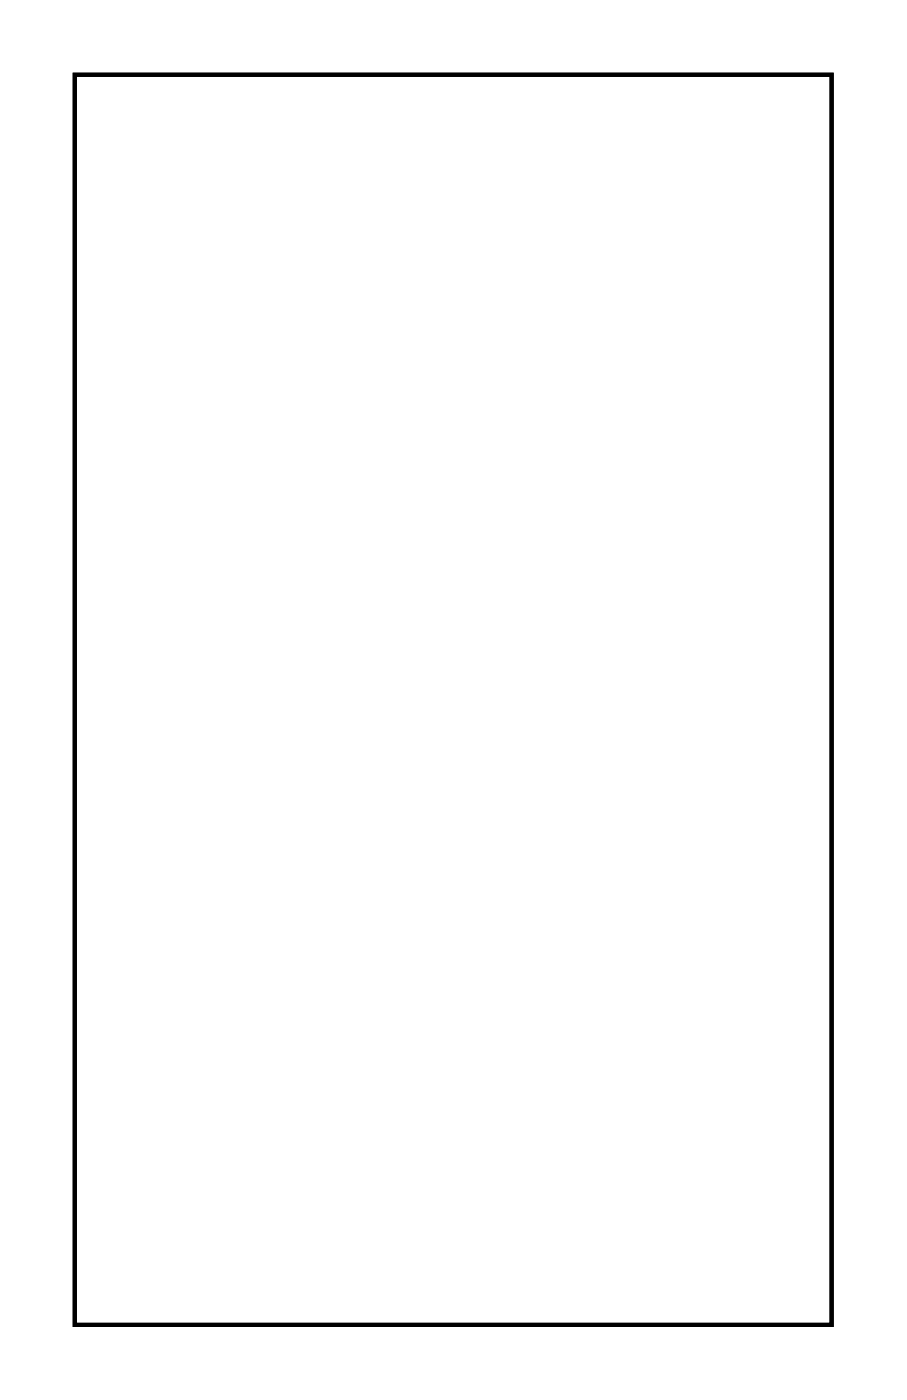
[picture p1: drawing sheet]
<svg xmlns="http://www.w3.org/2000/svg" width="44mm" height="68mm" viewBox="0 0 44 68" stroke-linecap="round" stroke-linejoin="round" font-family="sans-serif">
<path d="M3.6 3.6h36.8v60.8h-36.8z" fill="none" stroke="#000" stroke-width=".2"/>
<path d="M3.6 3.6v60.8h36.8v-60.8zM3.6 3.6h36.8v60.8h-36.8z" fill="#000"/>
<path d="M6.9 37.3h1.5v1.5h-1.5z" fill="#fff"/>
<path d="M6.9 37.3h1.5v1.5h-1.5z" fill="none" stroke="#fff" stroke-width=".76" stroke-linecap="butt"/>
<circle cx="7.6" cy="38.1" r=".76" fill="#fff"/>
<circle cx="7.6" cy="38.1" r=".76" fill="none" stroke="#fff" stroke-width=".76" stroke-linecap="butt"/>
<circle cx="7.6" cy="40.6" r=".76" fill="#fff"/>
<circle cx="7.6" cy="40.6" r=".76" fill="none" stroke="#fff" stroke-width=".76" stroke-linecap="butt"/>
<circle cx="7.6" cy="43.1" r=".76" fill="#fff"/>
<circle cx="7.6" cy="43.1" r=".76" fill="none" stroke="#fff" stroke-width=".76" stroke-linecap="butt"/>
<circle cx="7.6" cy="45.7" r=".76" fill="#fff"/>
<circle cx="7.6" cy="45.7" r=".76" fill="none" stroke="#fff" stroke-width=".76" stroke-linecap="butt"/>
<circle cx="7.6" cy="48.2" r=".76" fill="#fff"/>
<circle cx="7.6" cy="48.2" r=".76" fill="none" stroke="#fff" stroke-width=".76" stroke-linecap="butt"/>
<circle cx="7.6" cy="50.8" r=".76" fill="#fff"/>
<circle cx="7.6" cy="50.8" r=".76" fill="none" stroke="#fff" stroke-width=".76" stroke-linecap="butt"/>
<circle cx="7.6" cy="53.3" r=".76" fill="#fff"/>
<circle cx="7.6" cy="53.3" r=".76" fill="none" stroke="#fff" stroke-width=".76" stroke-linecap="butt"/>
<circle cx="7.6" cy="55.8" r=".76" fill="#fff"/>
<circle cx="7.6" cy="55.8" r=".76" fill="none" stroke="#fff" stroke-width=".76" stroke-linecap="butt"/>
<circle cx="7.6" cy="58.4" r=".76" fill="#fff"/>
<circle cx="7.6" cy="58.4" r=".76" fill="none" stroke="#fff" stroke-width=".76" stroke-linecap="butt"/>
<path d="M12 37.3h1.5v1.5h-1.5z" fill="#fff"/>
<path d="M12 37.3h1.5v1.5h-1.5z" fill="none" stroke="#fff" stroke-width=".76" stroke-linecap="butt"/>
<circle cx="12.7" cy="38.1" r=".76" fill="#fff"/>
<circle cx="12.7" cy="38.1" r=".76" fill="none" stroke="#fff" stroke-width=".76" stroke-linecap="butt"/>
<circle cx="12.7" cy="40.6" r=".76" fill="#fff"/>
<circle cx="12.7" cy="40.6" r=".76" fill="none" stroke="#fff" stroke-width=".76" stroke-linecap="butt"/>
<circle cx="12.7" cy="43.1" r=".76" fill="#fff"/>
<circle cx="12.7" cy="43.1" r=".76" fill="none" stroke="#fff" stroke-width=".76" stroke-linecap="butt"/>
<circle cx="12.7" cy="45.7" r=".76" fill="#fff"/>
<circle cx="12.7" cy="45.7" r=".76" fill="none" stroke="#fff" stroke-width=".76" stroke-linecap="butt"/>
<circle cx="12.7" cy="48.2" r=".76" fill="#fff"/>
<circle cx="12.7" cy="48.2" r=".76" fill="none" stroke="#fff" stroke-width=".76" stroke-linecap="butt"/>
<circle cx="12.7" cy="50.8" r=".76" fill="#fff"/>
<circle cx="12.7" cy="50.8" r=".76" fill="none" stroke="#fff" stroke-width=".76" stroke-linecap="butt"/>
<circle cx="12.7" cy="53.3" r=".76" fill="#fff"/>
<circle cx="12.7" cy="53.3" r=".76" fill="none" stroke="#fff" stroke-width=".76" stroke-linecap="butt"/>
<circle cx="12.7" cy="55.8" r=".76" fill="#fff"/>
<circle cx="12.7" cy="55.8" r=".76" fill="none" stroke="#fff" stroke-width=".76" stroke-linecap="butt"/>
<circle cx="12.7" cy="58.4" r=".76" fill="#fff"/>
<circle cx="12.7" cy="58.4" r=".76" fill="none" stroke="#fff" stroke-width=".76" stroke-linecap="butt"/>
<path d="M6.9 9.4h1.5v1.5h-1.5z" fill="#fff"/>
<path d="M6.9 9.4h1.5v1.5h-1.5z" fill="none" stroke="#fff" stroke-width=".76" stroke-linecap="butt"/>
<circle cx="7.6" cy="10.1" r=".76" fill="#fff"/>
<circle cx="7.6" cy="10.1" r=".76" fill="none" stroke="#fff" stroke-width=".76" stroke-linecap="butt"/>
<circle cx="7.6" cy="12.7" r=".76" fill="#fff"/>
<circle cx="7.6" cy="12.7" r=".76" fill="none" stroke="#fff" stroke-width=".76" stroke-linecap="butt"/>
<circle cx="7.6" cy="15.2" r=".76" fill="#fff"/>
<circle cx="7.6" cy="15.2" r=".76" fill="none" stroke="#fff" stroke-width=".76" stroke-linecap="butt"/>
<circle cx="7.6" cy="17.7" r=".76" fill="#fff"/>
<circle cx="7.6" cy="17.7" r=".76" fill="none" stroke="#fff" stroke-width=".76" stroke-linecap="butt"/>
<circle cx="7.6" cy="20.3" r=".76" fill="#fff"/>
<circle cx="7.6" cy="20.3" r=".76" fill="none" stroke="#fff" stroke-width=".76" stroke-linecap="butt"/>
<circle cx="7.6" cy="22.8" r=".76" fill="#fff"/>
<circle cx="7.6" cy="22.8" r=".76" fill="none" stroke="#fff" stroke-width=".76" stroke-linecap="butt"/>
<circle cx="7.6" cy="25.4" r=".76" fill="#fff"/>
<circle cx="7.6" cy="25.4" r=".76" fill="none" stroke="#fff" stroke-width=".76" stroke-linecap="butt"/>
<circle cx="7.6" cy="27.9" r=".76" fill="#fff"/>
<circle cx="7.6" cy="27.9" r=".76" fill="none" stroke="#fff" stroke-width=".76" stroke-linecap="butt"/>
<circle cx="7.6" cy="30.4" r=".76" fill="#fff"/>
<circle cx="7.6" cy="30.4" r=".76" fill="none" stroke="#fff" stroke-width=".76" stroke-linecap="butt"/>
<path d="M12 9.4h1.5v1.5h-1.5z" fill="#fff"/>
<path d="M12 9.4h1.5v1.5h-1.5z" fill="none" stroke="#fff" stroke-width=".76" stroke-linecap="butt"/>
<circle cx="12.7" cy="10.1" r=".76" fill="#fff"/>
<circle cx="12.7" cy="10.1" r=".76" fill="none" stroke="#fff" stroke-width=".76" stroke-linecap="butt"/>
<circle cx="12.7" cy="12.7" r=".76" fill="#fff"/>
<circle cx="12.7" cy="12.7" r=".76" fill="none" stroke="#fff" stroke-width=".76" stroke-linecap="butt"/>
<circle cx="12.7" cy="15.2" r=".76" fill="#fff"/>
<circle cx="12.7" cy="15.2" r=".76" fill="none" stroke="#fff" stroke-width=".76" stroke-linecap="butt"/>
<circle cx="12.7" cy="17.7" r=".76" fill="#fff"/>
<circle cx="12.7" cy="17.7" r=".76" fill="none" stroke="#fff" stroke-width=".76" stroke-linecap="butt"/>
<circle cx="12.7" cy="20.3" r=".76" fill="#fff"/>
<circle cx="12.7" cy="20.3" r=".76" fill="none" stroke="#fff" stroke-width=".76" stroke-linecap="butt"/>
<circle cx="12.7" cy="22.8" r=".76" fill="#fff"/>
<circle cx="12.7" cy="22.8" r=".76" fill="none" stroke="#fff" stroke-width=".76" stroke-linecap="butt"/>
<circle cx="12.7" cy="25.4" r=".76" fill="#fff"/>
<circle cx="12.7" cy="25.4" r=".76" fill="none" stroke="#fff" stroke-width=".76" stroke-linecap="butt"/>
<circle cx="12.7" cy="27.9" r=".76" fill="#fff"/>
<circle cx="12.7" cy="27.9" r=".76" fill="none" stroke="#fff" stroke-width=".76" stroke-linecap="butt"/>
<circle cx="12.7" cy="30.4" r=".76" fill="#fff"/>
<circle cx="12.7" cy="30.4" r=".76" fill="none" stroke="#fff" stroke-width=".76" stroke-linecap="butt"/>
<circle cx="38.1" cy="6.3" r="1.6" fill="#fff"/>
<circle cx="38.1" cy="6.3" r="1.6" fill="none" stroke="#fff" stroke-width=".25"/>
<circle cx="7.6" cy="6.3" r="1.6" fill="#fff"/>
<circle cx="7.6" cy="6.3" r="1.6" fill="none" stroke="#fff" stroke-width=".25"/>
<circle cx="38.1" cy="62.2" r="1.6" fill="#fff"/>
<circle cx="38.1" cy="62.2" r="1.6" fill="none" stroke="#fff" stroke-width=".25"/>
<circle cx="7.6" cy="62.2" r="1.6" fill="#fff"/>
<circle cx="7.6" cy="62.2" r="1.6" fill="none" stroke="#fff" stroke-width=".25"/>
<circle cx="7.6" cy="34.3" r="1.6" fill="#fff"/>
<circle cx="7.6" cy="34.3" r="1.6" fill="none" stroke="#fff" stroke-width=".25"/>
<circle cx="38.1" cy="34.3" r="1.6" fill="#fff"/>
<circle cx="38.1" cy="34.3" r="1.6" fill="none" stroke="#fff" stroke-width=".25"/>
<circle cx="21.6" cy="55.8" r=".7" fill="#fff"/>
<circle cx="21.6" cy="55.8" r=".7" fill="none" stroke="#fff" stroke-width=".76" stroke-linecap="butt"/>
<circle cx="19.1" cy="55.8" r=".7" fill="#fff"/>
<circle cx="19.1" cy="55.8" r=".7" fill="none" stroke="#fff" stroke-width=".76" stroke-linecap="butt"/>
<circle cx="21.6" cy="27.9" r=".7" fill="#fff"/>
<circle cx="21.6" cy="27.9" r=".7" fill="none" stroke="#fff" stroke-width=".76" stroke-linecap="butt"/>
<circle cx="19.1" cy="27.9" r=".7" fill="#fff"/>
<circle cx="19.1" cy="27.9" r=".7" fill="none" stroke="#fff" stroke-width=".76" stroke-linecap="butt"/>
<circle cx="21.6" cy="50.8" r=".7" fill="#fff"/>
<circle cx="21.6" cy="50.8" r=".7" fill="none" stroke="#fff" stroke-width=".76" stroke-linecap="butt"/>
<circle cx="19.1" cy="50.8" r=".7" fill="#fff"/>
<circle cx="19.1" cy="50.8" r=".7" fill="none" stroke="#fff" stroke-width=".76" stroke-linecap="butt"/>
<circle cx="21.6" cy="22.8" r=".7" fill="#fff"/>
<circle cx="21.6" cy="22.8" r=".7" fill="none" stroke="#fff" stroke-width=".76" stroke-linecap="butt"/>
<circle cx="19.1" cy="22.8" r=".7" fill="#fff"/>
<circle cx="19.1" cy="22.8" r=".7" fill="none" stroke="#fff" stroke-width=".76" stroke-linecap="butt"/>
<circle cx="21.6" cy="45.7" r=".7" fill="#fff"/>
<circle cx="21.6" cy="45.7" r=".7" fill="none" stroke="#fff" stroke-width=".76" stroke-linecap="butt"/>
<circle cx="19.1" cy="45.7" r=".7" fill="#fff"/>
<circle cx="19.1" cy="45.7" r=".7" fill="none" stroke="#fff" stroke-width=".76" stroke-linecap="butt"/>
<circle cx="21.6" cy="17.7" r=".7" fill="#fff"/>
<circle cx="21.6" cy="17.7" r=".7" fill="none" stroke="#fff" stroke-width=".76" stroke-linecap="butt"/>
<circle cx="19.1" cy="17.7" r=".7" fill="#fff"/>
<circle cx="19.1" cy="17.7" r=".7" fill="none" stroke="#fff" stroke-width=".76" stroke-linecap="butt"/>
<circle cx="21.6" cy="40.6" r=".7" fill="#fff"/>
<circle cx="21.6" cy="40.6" r=".7" fill="none" stroke="#fff" stroke-width=".76" stroke-linecap="butt"/>
<circle cx="19.1" cy="40.6" r=".7" fill="#fff"/>
<circle cx="19.1" cy="40.6" r=".7" fill="none" stroke="#fff" stroke-width=".76" stroke-linecap="butt"/>
<circle cx="21.6" cy="12.7" r=".7" fill="#fff"/>
<circle cx="21.6" cy="12.7" r=".7" fill="none" stroke="#fff" stroke-width=".76" stroke-linecap="butt"/>
<circle cx="19.1" cy="12.7" r=".7" fill="#fff"/>
<circle cx="19.1" cy="12.7" r=".7" fill="none" stroke="#fff" stroke-width=".76" stroke-linecap="butt"/>
<circle cx="21.6" cy="53.3" r=".7" fill="#fff"/>
<circle cx="21.6" cy="53.3" r=".7" fill="none" stroke="#fff" stroke-width=".76" stroke-linecap="butt"/>
<circle cx="19.1" cy="53.3" r=".7" fill="#fff"/>
<circle cx="19.1" cy="53.3" r=".7" fill="none" stroke="#fff" stroke-width=".76" stroke-linecap="butt"/>
<circle cx="21.6" cy="25.4" r=".7" fill="#fff"/>
<circle cx="21.6" cy="25.4" r=".7" fill="none" stroke="#fff" stroke-width=".76" stroke-linecap="butt"/>
<circle cx="19.1" cy="25.4" r=".7" fill="#fff"/>
<circle cx="19.1" cy="25.4" r=".7" fill="none" stroke="#fff" stroke-width=".76" stroke-linecap="butt"/>
<circle cx="21.6" cy="48.2" r=".7" fill="#fff"/>
<circle cx="21.6" cy="48.2" r=".7" fill="none" stroke="#fff" stroke-width=".76" stroke-linecap="butt"/>
<circle cx="19.1" cy="48.2" r=".7" fill="#fff"/>
<circle cx="19.1" cy="48.2" r=".7" fill="none" stroke="#fff" stroke-width=".76" stroke-linecap="butt"/>
<circle cx="21.6" cy="20.3" r=".7" fill="#fff"/>
<circle cx="21.6" cy="20.3" r=".7" fill="none" stroke="#fff" stroke-width=".76" stroke-linecap="butt"/>
<circle cx="19.1" cy="20.3" r=".7" fill="#fff"/>
<circle cx="19.1" cy="20.3" r=".7" fill="none" stroke="#fff" stroke-width=".76" stroke-linecap="butt"/>
<circle cx="21.6" cy="43.1" r=".7" fill="#fff"/>
<circle cx="21.6" cy="43.1" r=".7" fill="none" stroke="#fff" stroke-width=".76" stroke-linecap="butt"/>
<circle cx="19.1" cy="43.1" r=".7" fill="#fff"/>
<circle cx="19.1" cy="43.1" r=".7" fill="none" stroke="#fff" stroke-width=".76" stroke-linecap="butt"/>
<circle cx="21.6" cy="15.2" r=".7" fill="#fff"/>
<circle cx="21.6" cy="15.2" r=".7" fill="none" stroke="#fff" stroke-width=".76" stroke-linecap="butt"/>
<circle cx="19.1" cy="15.2" r=".7" fill="#fff"/>
<circle cx="19.1" cy="15.2" r=".7" fill="none" stroke="#fff" stroke-width=".76" stroke-linecap="butt"/>
<circle cx="21.6" cy="38.1" r=".7" fill="#fff"/>
<circle cx="21.6" cy="38.1" r=".7" fill="none" stroke="#fff" stroke-width=".76" stroke-linecap="butt"/>
<circle cx="19.1" cy="38.1" r=".7" fill="#fff"/>
<circle cx="19.1" cy="38.1" r=".7" fill="none" stroke="#fff" stroke-width=".76" stroke-linecap="butt"/>
<circle cx="21.6" cy="10.1" r=".7" fill="#fff"/>
<circle cx="21.6" cy="10.1" r=".7" fill="none" stroke="#fff" stroke-width=".76" stroke-linecap="butt"/>
<circle cx="19.1" cy="10.1" r=".7" fill="#fff"/>
<circle cx="19.1" cy="10.1" r=".7" fill="none" stroke="#fff" stroke-width=".76" stroke-linecap="butt"/>
<path d="M32.3 37.4h1.4v1.4h-1.4z" fill="#fff"/>
<path d="M32.3 37.4h1.4v1.4h-1.4z" fill="none" stroke="#fff" stroke-width=".76" stroke-linecap="butt"/>
<circle cx="33" cy="38.1" r=".7" fill="#fff"/>
<circle cx="33" cy="38.1" r=".7" fill="none" stroke="#fff" stroke-width=".76" stroke-linecap="butt"/>
<circle cx="25.4" cy="38.1" r=".7" fill="#fff"/>
<circle cx="25.4" cy="38.1" r=".7" fill="none" stroke="#fff" stroke-width=".76" stroke-linecap="butt"/>
<circle cx="33" cy="40.6" r=".7" fill="#fff"/>
<circle cx="33" cy="40.6" r=".7" fill="none" stroke="#fff" stroke-width=".76" stroke-linecap="butt"/>
<circle cx="25.4" cy="40.6" r=".7" fill="#fff"/>
<circle cx="25.4" cy="40.6" r=".7" fill="none" stroke="#fff" stroke-width=".76" stroke-linecap="butt"/>
<circle cx="33" cy="43.1" r=".7" fill="#fff"/>
<circle cx="33" cy="43.1" r=".7" fill="none" stroke="#fff" stroke-width=".76" stroke-linecap="butt"/>
<circle cx="25.4" cy="43.1" r=".7" fill="#fff"/>
<circle cx="25.4" cy="43.1" r=".7" fill="none" stroke="#fff" stroke-width=".76" stroke-linecap="butt"/>
<circle cx="33" cy="45.7" r=".7" fill="#fff"/>
<circle cx="33" cy="45.7" r=".7" fill="none" stroke="#fff" stroke-width=".76" stroke-linecap="butt"/>
<circle cx="25.4" cy="45.7" r=".7" fill="#fff"/>
<circle cx="25.4" cy="45.7" r=".7" fill="none" stroke="#fff" stroke-width=".76" stroke-linecap="butt"/>
<circle cx="33" cy="48.2" r=".7" fill="#fff"/>
<circle cx="33" cy="48.2" r=".7" fill="none" stroke="#fff" stroke-width=".76" stroke-linecap="butt"/>
<circle cx="25.4" cy="48.2" r=".7" fill="#fff"/>
<circle cx="25.4" cy="48.2" r=".7" fill="none" stroke="#fff" stroke-width=".76" stroke-linecap="butt"/>
<circle cx="33" cy="50.8" r=".7" fill="#fff"/>
<circle cx="33" cy="50.8" r=".7" fill="none" stroke="#fff" stroke-width=".76" stroke-linecap="butt"/>
<circle cx="25.4" cy="50.8" r=".7" fill="#fff"/>
<circle cx="25.4" cy="50.8" r=".7" fill="none" stroke="#fff" stroke-width=".76" stroke-linecap="butt"/>
<circle cx="33" cy="53.3" r=".7" fill="#fff"/>
<circle cx="33" cy="53.3" r=".7" fill="none" stroke="#fff" stroke-width=".76" stroke-linecap="butt"/>
<circle cx="25.4" cy="53.3" r=".7" fill="#fff"/>
<circle cx="25.4" cy="53.3" r=".7" fill="none" stroke="#fff" stroke-width=".76" stroke-linecap="butt"/>
<circle cx="33" cy="55.8" r=".7" fill="#fff"/>
<circle cx="33" cy="55.8" r=".7" fill="none" stroke="#fff" stroke-width=".76" stroke-linecap="butt"/>
<circle cx="25.4" cy="55.8" r=".7" fill="#fff"/>
<circle cx="25.4" cy="55.8" r=".7" fill="none" stroke="#fff" stroke-width=".76" stroke-linecap="butt"/>
<circle cx="33" cy="58.4" r=".7" fill="#fff"/>
<circle cx="33" cy="58.4" r=".7" fill="none" stroke="#fff" stroke-width=".76" stroke-linecap="butt"/>
<circle cx="25.4" cy="58.4" r=".7" fill="#fff"/>
<circle cx="25.4" cy="58.4" r=".7" fill="none" stroke="#fff" stroke-width=".76" stroke-linecap="butt"/>
<path d="M32.3 9.4h1.4v1.4h-1.4z" fill="#fff"/>
<path d="M32.3 9.4h1.4v1.4h-1.4z" fill="none" stroke="#fff" stroke-width=".76" stroke-linecap="butt"/>
<circle cx="33" cy="10.1" r=".7" fill="#fff"/>
<circle cx="33" cy="10.1" r=".7" fill="none" stroke="#fff" stroke-width=".76" stroke-linecap="butt"/>
<circle cx="25.4" cy="10.1" r=".7" fill="#fff"/>
<circle cx="25.4" cy="10.1" r=".7" fill="none" stroke="#fff" stroke-width=".76" stroke-linecap="butt"/>
<circle cx="33" cy="12.7" r=".7" fill="#fff"/>
<circle cx="33" cy="12.7" r=".7" fill="none" stroke="#fff" stroke-width=".76" stroke-linecap="butt"/>
<circle cx="25.4" cy="12.7" r=".7" fill="#fff"/>
<circle cx="25.4" cy="12.7" r=".7" fill="none" stroke="#fff" stroke-width=".76" stroke-linecap="butt"/>
<circle cx="33" cy="15.2" r=".7" fill="#fff"/>
<circle cx="33" cy="15.2" r=".7" fill="none" stroke="#fff" stroke-width=".76" stroke-linecap="butt"/>
<circle cx="25.4" cy="15.2" r=".7" fill="#fff"/>
<circle cx="25.4" cy="15.2" r=".7" fill="none" stroke="#fff" stroke-width=".76" stroke-linecap="butt"/>
<circle cx="33" cy="17.7" r=".7" fill="#fff"/>
<circle cx="33" cy="17.7" r=".7" fill="none" stroke="#fff" stroke-width=".76" stroke-linecap="butt"/>
<circle cx="25.4" cy="17.7" r=".7" fill="#fff"/>
<circle cx="25.4" cy="17.7" r=".7" fill="none" stroke="#fff" stroke-width=".76" stroke-linecap="butt"/>
<circle cx="33" cy="20.3" r=".7" fill="#fff"/>
<circle cx="33" cy="20.3" r=".7" fill="none" stroke="#fff" stroke-width=".76" stroke-linecap="butt"/>
<circle cx="25.4" cy="20.3" r=".7" fill="#fff"/>
<circle cx="25.4" cy="20.3" r=".7" fill="none" stroke="#fff" stroke-width=".76" stroke-linecap="butt"/>
<circle cx="33" cy="22.8" r=".7" fill="#fff"/>
<circle cx="33" cy="22.8" r=".7" fill="none" stroke="#fff" stroke-width=".76" stroke-linecap="butt"/>
<circle cx="25.4" cy="22.8" r=".7" fill="#fff"/>
<circle cx="25.4" cy="22.8" r=".7" fill="none" stroke="#fff" stroke-width=".76" stroke-linecap="butt"/>
<circle cx="33" cy="25.4" r=".7" fill="#fff"/>
<circle cx="33" cy="25.4" r=".7" fill="none" stroke="#fff" stroke-width=".76" stroke-linecap="butt"/>
<circle cx="25.4" cy="25.4" r=".7" fill="#fff"/>
<circle cx="25.4" cy="25.4" r=".7" fill="none" stroke="#fff" stroke-width=".76" stroke-linecap="butt"/>
<circle cx="33" cy="27.9" r=".7" fill="#fff"/>
<circle cx="33" cy="27.9" r=".7" fill="none" stroke="#fff" stroke-width=".76" stroke-linecap="butt"/>
<circle cx="25.4" cy="27.9" r=".7" fill="#fff"/>
<circle cx="25.4" cy="27.9" r=".7" fill="none" stroke="#fff" stroke-width=".76" stroke-linecap="butt"/>
<circle cx="33" cy="30.4" r=".7" fill="#fff"/>
<circle cx="33" cy="30.4" r=".7" fill="none" stroke="#fff" stroke-width=".76" stroke-linecap="butt"/>
<circle cx="25.4" cy="30.4" r=".7" fill="#fff"/>
<circle cx="25.4" cy="30.4" r=".7" fill="none" stroke="#fff" stroke-width=".76" stroke-linecap="butt"/>
<circle cx="28" cy="6.3" r=".74" fill="#fff"/>
<circle cx="28" cy="6.3" r=".74" fill="none" stroke="#fff" stroke-width=".76" stroke-linecap="butt"/>
<circle cx="30.5" cy="6.3" r=".74" fill="#fff"/>
<circle cx="30.5" cy="6.3" r=".74" fill="none" stroke="#fff" stroke-width=".76" stroke-linecap="butt"/>
<circle cx="38.1" cy="38.1" r=".74" fill="#fff"/>
<circle cx="38.1" cy="38.1" r=".74" fill="none" stroke="#fff" stroke-width=".76" stroke-linecap="butt"/>
<circle cx="38.1" cy="40.6" r=".74" fill="#fff"/>
<circle cx="38.1" cy="40.6" r=".74" fill="none" stroke="#fff" stroke-width=".76" stroke-linecap="butt"/>
<circle cx="38.1" cy="43.1" r=".74" fill="#fff"/>
<circle cx="38.1" cy="43.1" r=".74" fill="none" stroke="#fff" stroke-width=".76" stroke-linecap="butt"/>
<circle cx="38.1" cy="45.7" r=".74" fill="#fff"/>
<circle cx="38.1" cy="45.7" r=".74" fill="none" stroke="#fff" stroke-width=".76" stroke-linecap="butt"/>
<circle cx="38.1" cy="10.1" r=".74" fill="#fff"/>
<circle cx="38.1" cy="10.1" r=".74" fill="none" stroke="#fff" stroke-width=".76" stroke-linecap="butt"/>
<circle cx="38.1" cy="12.7" r=".74" fill="#fff"/>
<circle cx="38.1" cy="12.7" r=".74" fill="none" stroke="#fff" stroke-width=".76" stroke-linecap="butt"/>
<circle cx="38.1" cy="15.2" r=".74" fill="#fff"/>
<circle cx="38.1" cy="15.2" r=".74" fill="none" stroke="#fff" stroke-width=".76" stroke-linecap="butt"/>
<circle cx="38.1" cy="17.7" r=".74" fill="#fff"/>
<circle cx="38.1" cy="17.7" r=".74" fill="none" stroke="#fff" stroke-width=".76" stroke-linecap="butt"/>
<circle cx="38.1" cy="50.8" r=".74" fill="#fff"/>
<circle cx="38.1" cy="50.8" r=".74" fill="none" stroke="#fff" stroke-width=".76" stroke-linecap="butt"/>
<circle cx="38.1" cy="53.3" r=".74" fill="#fff"/>
<circle cx="38.1" cy="53.3" r=".74" fill="none" stroke="#fff" stroke-width=".76" stroke-linecap="butt"/>
<circle cx="38.1" cy="55.8" r=".74" fill="#fff"/>
<circle cx="38.1" cy="55.8" r=".74" fill="none" stroke="#fff" stroke-width=".76" stroke-linecap="butt"/>
<circle cx="38.1" cy="58.4" r=".74" fill="#fff"/>
<circle cx="38.1" cy="58.4" r=".74" fill="none" stroke="#fff" stroke-width=".76" stroke-linecap="butt"/>
<circle cx="38.1" cy="22.8" r=".74" fill="#fff"/>
<circle cx="38.1" cy="22.8" r=".74" fill="none" stroke="#fff" stroke-width=".76" stroke-linecap="butt"/>
<circle cx="38.1" cy="25.4" r=".74" fill="#fff"/>
<circle cx="38.1" cy="25.4" r=".74" fill="none" stroke="#fff" stroke-width=".76" stroke-linecap="butt"/>
<circle cx="38.1" cy="27.9" r=".74" fill="#fff"/>
<circle cx="38.1" cy="27.9" r=".74" fill="none" stroke="#fff" stroke-width=".76" stroke-linecap="butt"/>
<circle cx="38.1" cy="30.4" r=".74" fill="#fff"/>
<circle cx="38.1" cy="30.4" r=".74" fill="none" stroke="#fff" stroke-width=".76" stroke-linecap="butt"/>
<circle cx="28" cy="62.2" r=".74" fill="#fff"/>
<circle cx="28" cy="62.2" r=".74" fill="none" stroke="#fff" stroke-width=".76" stroke-linecap="butt"/>
<circle cx="30.5" cy="62.2" r=".74" fill="#fff"/>
<circle cx="30.5" cy="62.2" r=".74" fill="none" stroke="#fff" stroke-width=".76" stroke-linecap="butt"/>
</svg>
